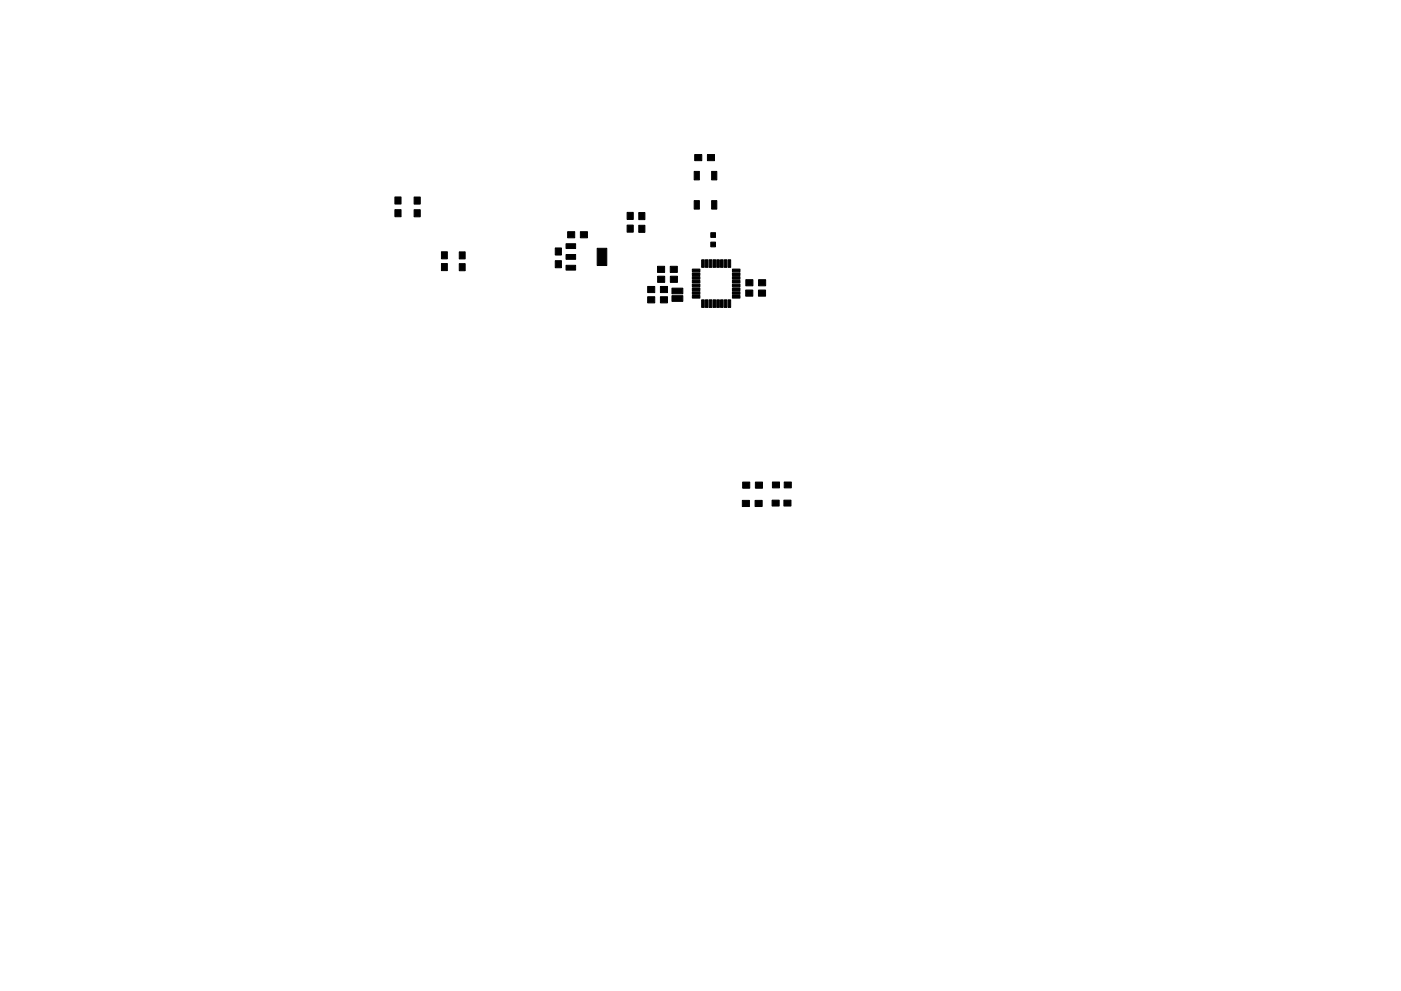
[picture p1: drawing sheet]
<svg xmlns="http://www.w3.org/2000/svg" width="297mm" height="210mm" viewBox="0 0 297 210" stroke-linecap="round" stroke-linejoin="round" font-family="sans-serif">
<g fill="#000" stroke="#000" stroke-width=".21">
<path d="M147.2 36.4h1.1v1.8h-1.1zM147.3 32.8h1.5v1.3h-1.5zM150 32.8h1.5v1.3h-1.5zM150.9 36.4h1.1v1.8h-1.1zM83.7 41.8h1.3v1.5h-1.3zM83.7 44.5h1.3v1.5h-1.3zM87.8 44.5h1.3v1.5h-1.3zM87.8 41.8h1.3v1.5h-1.3zM93.6 53.4h1.2v1.5h-1.2zM93.6 55.9h1.2v1.5h-1.2zM97.4 53.4h1.2v1.5h-1.2zM97.4 55.9h1.2v1.5h-1.2z"/>
<path d="M117.7 55.3h1.3v1.5h-1.3zM117.7 52.6h1.3v1.5h-1.3zM120 54h2v1h-2zM120 56.3h2v1h-2zM120 51.7h2v1h-2zM120.4 49.2h1.4v1.3h-1.4zM123.1 49.2h1.4v1.3h-1.4zM126.6 52.7h2v3.6h-2zM133 45.1h1.3v1.5h-1.3zM133 47.8h1.3v1.5h-1.3zM135.4 47.8h1.3v1.5h-1.3zM135.4 45.1h1.3v1.5h-1.3z"/>
<path d="M139.4 56.5h1.5v1.3h-1.5zM139.4 58.6h1.5v1.3h-1.5zM142.1 56.5h1.5v1.3h-1.5zM142.1 58.6h1.5v1.3h-1.5zM146.8 57.1h1.6v.5h-1.6zM146.8 57.9h1.6v.5h-1.6zM146.8 58.7h1.6v.5h-1.6zM147.2 42.6h1.1v1.8h-1.1zM148.8 55.1h.5v1.6h-.5zM149.6 55.1h.5v1.6h-.5zM150.7 49.4h1v1h-1zM150.7 51.4h1v1h-1z"/>
<path d="M150.4 55.1h.5v1.6h-.5zM151.2 55.1h.5v1.6h-.5zM150.9 42.6h1.1v1.8h-1.1zM152 55.1h.5v1.6h-.5zM152.8 55.1h.5v1.6h-.5zM153.6 55.1h.5v1.6h-.5zM154.4 55.1h.5v1.6h-.5zM155.3 58.7h1.6v.5h-1.6zM155.3 57.9h1.6v.5h-1.6zM155.3 57.1h1.6v.5h-1.6zM158.1 59.3h1.5v1.3h-1.5zM160.8 59.3h1.5v1.3h-1.5z"/>
<path d="M137.3 60.8h1.5v1.3h-1.5zM137.3 63h1.5v1.3h-1.5zM140 60.8h1.5v1.3h-1.5zM140 63h1.5v1.3h-1.5zM142.5 61.1h2.3v1.2h-2.3zM142.5 62.7h2.3v1.2h-2.3zM146.8 59.5h1.6v.5h-1.6zM146.8 60.3h1.6v.5h-1.6zM146.8 61.1h1.6v.5h-1.6zM146.8 61.9h1.6v.5h-1.6zM146.8 62.7h1.6v.5h-1.6zM148.8 63.6h.5v1.6h-.5z"/>
<path d="M149.6 63.6h.5v1.6h-.5zM150.4 63.6h.5v1.6h-.5zM151.2 63.6h.5v1.6h-.5zM152 63.6h.5v1.6h-.5zM152.8 63.6h.5v1.6h-.5zM153.6 63.6h.5v1.6h-.5zM154.4 63.6h.5v1.6h-.5zM155.3 62.7h1.6v.5h-1.6zM155.3 61.9h1.6v.5h-1.6zM155.3 61.1h1.6v.5h-1.6zM155.3 60.3h1.6v.5h-1.6zM155.3 59.5h1.6v.5h-1.6z"/>
<path d="M158.1 61.5h1.5v1.3h-1.5zM160.8 61.5h1.5v1.3h-1.5zM157.4 106.2h1.5v1.3h-1.5zM157.5 102.3h1.5v1.3h-1.5zM160.1 106.2h1.5v1.3h-1.5zM160.2 102.3h1.5v1.3h-1.5zM163.7 106.1h1.5v1.3h-1.5zM163.8 102.3h1.5v1.2h-1.5zM166.2 106.1h1.5v1.3h-1.5zM166.3 102.3h1.5v1.2h-1.5z"/>
</g>
</svg>
